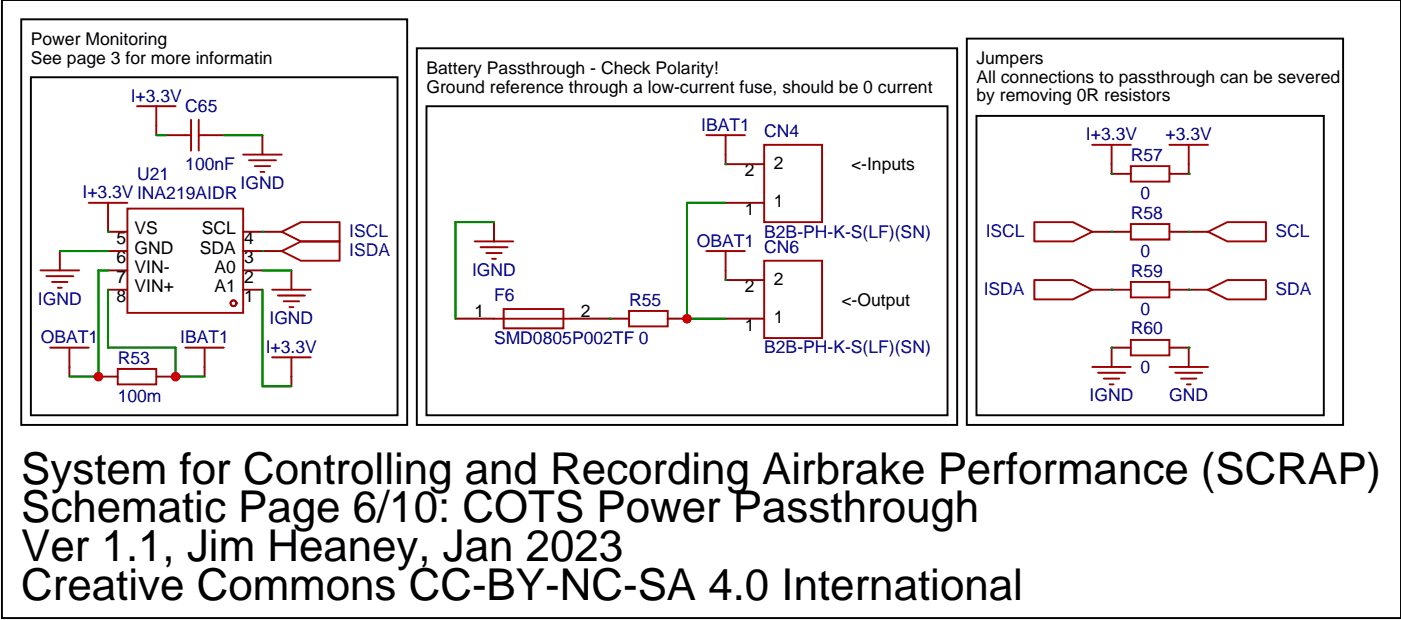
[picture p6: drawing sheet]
<svg xmlns="http://www.w3.org/2000/svg" width="256mm" height="113mm" viewBox="0 0 256 113" stroke-linecap="round" stroke-linejoin="round" font-family="sans-serif">
<defs><g id="words">
<g font-size="8">
<text x="3.9" y="88.4">System for Controlling and Recording Airbrake Performance (SCRAP)</text>
<text x="3.9" y="95.4">Schematic Page 6/10: COTS Power Passthrough</text>
<text x="3.9" y="102.5">Ver 1.1, Jim Heaney, Jan 2023</text>
<text x="3.9" y="109.5">Creative Commons CC-BY-NC-SA 4.0 International</text>
</g>
<g font-size="3.2">
<text x="5.6" y="8.2">Power Monitoring</text>
<text x="5.6" y="11.7">See page 3 for more informatin</text>
<text x="178.5" y="11.7">Jumpers</text>
<text x="78" y="13.5">Battery Passthrough - Check Polarity!</text>
<text x="78" y="17">Ground reference through a low-current fuse, should be 0 current</text>
<text x="178.5" y="15.2">All connections to passthrough can be severed</text>
<text x="178.5" y="18.4">by removing 0R resistors</text>
<text x="136.2" y="32.2">2</text>
<text x="141.5" y="30.8">2</text>
<text x="155.6" y="31.1">&lt;-Inputs</text>
<text x="136.2" y="39.3">1</text>
<text x="141.5" y="37.9">1</text>
<text x="21.3" y="44.6">5</text>
<text x="24.6" y="42.8">VS</text>
<text x="24.6" y="46.3">GND</text>
<text x="36.6" y="46.3">SDA</text>
<text x="36.9" y="42.8">SCL</text>
<text x="44.6" y="44.6">4</text>
<text x="21.3" y="48.1">6</text>
<text x="21.3" y="51.6">7</text>
<text x="24.6" y="49.9">VIN-</text>
<text x="24.6" y="53.4">VIN+</text>
<text x="39.2" y="53.4">A1</text>
<text x="39.2" y="49.9">A0</text>
<text x="44.6" y="51.6">2</text>
<text x="44.6" y="48.1">3</text>
<text x="136.2" y="53.4">2</text>
<text x="141.5" y="52">2</text>
<text x="21.3" y="55.2">8</text>
<text x="44.6" y="55.2">1</text>
<text x="86.8" y="57.9">1</text>
<text x="106.2" y="57.9">2</text>
<text x="141.5" y="59">1</text>
<text x="153.8" y="55.8">&lt;-Output</text>
<text x="136.2" y="60.5">1</text>
</g>
<g font-size="3.2" fill="#000080">
<text x="23.9" y="18.6">I+3.3V</text>
<text x="33.9" y="20.5">C65</text>
<text x="128.2" y="23.9">IBAT1</text>
<text x="139.7" y="25.1">CN4</text>
<text x="198.5" y="25.7">I+3.3V</text>
<text x="206.7" y="29.3">R57</text>
<text x="213.1" y="25.7">+3.3V</text>
<text x="25" y="32.9">U21</text>
<text x="33.9" y="31.1">100nF</text>
<text x="44" y="34.5">IGND</text>
<text x="15.1" y="36.2">I+3.3V INA219AIDR</text>
<text x="206.7" y="39.9">R58</text>
<text x="208.5" y="36.4">0</text>
<text x="127.4" y="45.1">OBAT1</text>
<text x="139.7" y="43.4">B2B-PH-K-S(LF)(SN)</text>
<text x="139.7" y="46.2">CN6</text>
<text x="208.5" y="47">0</text>
<text x="86.3" y="50.4">IGND</text>
<text x="206.7" y="50.5">R59</text>
<text x="6.9" y="55.6">IGND</text>
<text x="49.3" y="59.2">IGND</text>
<text x="90.3" y="55.1">F6</text>
<text x="115" y="55.8">R55</text>
<text x="208.5" y="57.6">0</text>
<text x="7.4" y="62.7">OBAT1</text>
<text x="32.9" y="62.7">IBAT1</text>
<text x="48.6" y="64.5">I+3.3V</text>
<text x="90.3" y="62.8">SMD0805P002TF 0</text>
<text x="139.7" y="64.5">B2B-PH-K-S(LF)(SN)</text>
<text x="206.7" y="61.1">R60</text>
<text x="21.5" y="66.4">R53</text>
<text x="208.5" y="68.1">0</text>
<text x="21.5" y="73.4">100m</text>
<text x="199.2" y="73.3">IGND</text>
<text x="213.7" y="73.3">GND</text>
</g>
<g font-size="3.2" fill="#00f">
<text x="63.9" y="43.3">ISCL</text>
<text x="63.9" y="46.8">ISDA</text>
<text x="180.2" y="43.3">ISCL</text>
<text x="233.2" y="43.3">SCL</text>
<text x="179.8" y="53.9">ISDA</text>
<text x="233.2" y="53.9">SDA</text>
</g>
</g></defs>
<g fill="none" stroke="#a10000" stroke-width=".35">
<path d="M16.2 37h7.1M19.8 37v3.6M23.3 38.1h21.1v19h-21.1zM33.9 24.7h1M34.9 21.9v5.6M36.3 21.9v5.6M36.3 24.7h1.1M7.4 49.4h7.1M8.5 50.4h4.9M9.5 51.5h2.8M10.6 52.6h.7M21.5 67.4h7.1v2.8h-7.1z"/>
<circle cx="42.7" cy="55.4" r=".53"/>
</g>
<g fill="none" stroke="#870000" stroke-width=".35">
<path d="M30.3 24.7h3.6M37.4 24.7h3.5M10.9 45.9v3.5M19.8 52.9h3.5M19.8 49.4h3.5M19.8 45.9h3.5M19.8 40.6v1.7h3.5M44.4 52.9h3.6M44.4 49.4h3.6M44.4 45.9h3.6M44.4 42.3h3.6M18 68.8h3.5"/>
<path d="M28.6 68.8h3.5"/>
</g>
<path d="M10.9 45.9h8.9" fill="none" stroke="#008700" stroke-width=".35"/>
<circle cx="19.8" cy="42.3" r=".18" fill="#008700"/>
<path d="M51.5 42.3l3.5-1.7h7.1v3.5h-7.1z" fill="none" stroke="#a10000" stroke-width=".35"/>
<path d="M48 42.3h3.5" fill="none" stroke="#870000" stroke-width=".35"/>
<circle cx="48" cy="42.3" r=".18" fill="#008700"/>
<path d="M51.5 45.9l3.5-1.8h7.1v3.5h-7.1z" fill="none" stroke="#a10000" stroke-width=".35"/>
<path d="M48 45.9h3.5" fill="none" stroke="#870000" stroke-width=".35"/>
<circle cx="48" cy="45.9" r=".18" fill="#008700"/>
<g fill="none" stroke="#a10000" stroke-width=".35">
<path d="M25 19.4h7.1M28.6 19.4v3.5M44.4 28.2h7.1M45.5 29.3h4.9M46.6 30.3h2.8M47.6 31.4h.7M199.7 26.5h7M203.2 26.5v3.5M206.7 30.3h7.1v2.9h-7.1zM90.3 58.2h14.1M92.1 56.4h10.9v3.6h-10.9zM189.1 40.6h7l3.6 1.7-3.6 1.8h-7z"/>
<path d="M189.1 51.2h7l3.6 1.7-3.6 1.8h-7zM206.7 40.9h7.1v2.8h-7.1zM206.7 51.5h7.1v2.8h-7.1zM199.7 67h7M200.7 68.1h5M201.8 69.1h2.8M202.8 70.2h.8M206.7 62.1h7.1v2.8h-7.1zM213.8 67h7M214.8 68.1h5M215.9 69.1h2.8M217 70.2h.7"/>
</g>
<path d="M28.6 22.9v1.8M48 24.7v3.5M203.2 30v1.8h3.5M213.8 31.8h3.5M83.3 58.2h7M104.4 58.2h7.1M199.7 42.3h7M199.7 52.9h7M213.8 42.3h3.5M213.8 52.9h3.5M206.7 63.5h-3.5v3.5M213.8 63.5h3.5v3.5" fill="none" stroke="#870000" stroke-width=".35"/>
<path d="M28.6 24.7h1.7M40.9 24.7h7.1" fill="none" stroke="#008700" stroke-width=".35"/>
<path d="M5.6 14.1h67.1v61.7h-67.1z" fill="none" stroke="#000" stroke-width=".35"/>
<g fill="#008700">
<circle cx="217.3" cy="63.5" r=".18"/>
<circle cx="203.2" cy="63.5" r=".18"/>
<circle cx="203.2" cy="31.7" r=".18"/>
</g>
<path d="M213.8 26.5h7M217.3 26.5v3.5" fill="none" stroke="#a10000" stroke-width=".35"/>
<path d="M217.3 30v1.8" fill="none" stroke="#870000" stroke-width=".35"/>
<g fill="#008700">
<circle cx="217.3" cy="31.7" r=".18"/>
<circle cx="203.2" cy="42.3" r=".18"/>
<circle cx="203.2" cy="52.9" r=".18"/>
</g>
<path d="M220.8 42.3l3.6-1.7h7v3.5h-7zM220.8 52.9l3.6-1.7h7v3.5h-7z" fill="none" stroke="#a10000" stroke-width=".35"/>
<path d="M217.3 42.3h3.5M217.3 52.9h3.5" fill="none" stroke="#870000" stroke-width=".35"/>
<g fill="#008700">
<circle cx="217.3" cy="42.3" r=".18"/>
<circle cx="217.3" cy="52.9" r=".18"/>
</g>
<path d="M129.1 24.7h7.1M132.6 24.7v3.5M139.7 26.5h10.6v14.1h-10.6zM115 56.8h7.1v2.8h-7.1zM139.7 47.6h10.6v14.1h-10.6z" fill="none" stroke="#a10000" stroke-width=".35"/>
<path d="M132.6 37h7.1M132.6 28.2v1.8h7.1M111.5 58.2h3.5M122.1 58.2h3.5M132.6 58.2h7.1M132.6 51.2h7.1" fill="none" stroke="#870000" stroke-width=".35"/>
<circle cx="132.6" cy="30" r=".18" fill="#008700"/>
<path d="M129.1 45.9h7.1M132.6 45.9v3.5" fill="none" stroke="#a10000" stroke-width=".35"/>
<path d="M132.6 49.4v1.8" fill="none" stroke="#870000" stroke-width=".35"/>
<circle cx="132.6" cy="51.2" r=".18" fill="#008700"/>
<path d="M132.6 37h-7v21.2h7" fill="none" stroke="#008700" stroke-width=".35"/>
<circle cx="111.5" cy="58.2" r=".18" fill="#008700"/>
<path d="M.4 0h255.7v112.9h-255.7zM3.9 3.5h70.5v74.1h-70.5zM76.2 8.8h98.8v68.8h-98.8zM78 19.4h95.2v56.4h-95.2zM176.7 7.1h68.8v70.5h-68.8zM178.5 21.2h63.5v54.6h-63.5z" fill="none" stroke="#000" stroke-width=".35"/>
<g fill="none" stroke="#a10000" stroke-width=".35">
<path d="M49.7 52.9h7.1M50.8 54h4.9M51.9 55h2.8M52.9 56.1h.7M86.8 44.1h7M87.8 45.2h5M88.9 46.2h2.8M90 47.3h.7M9.2 63.5h7M12.7 63.5v3.5M33.9 63.5h7M37.4 63.5v3.5"/>
<path d="M49.7 65.3h7.1M53.3 65.3v3.5"/>
</g>
<path d="M53.3 49.4v3.5M90.3 40.6v3.5M12.7 67v1.8M37.4 67v1.8M53.3 68.8v1.8" fill="none" stroke="#870000" stroke-width=".35"/>
<path d="M19.8 49.4h-1.8v19.4h-5.3M19.8 52.9v10.6h12.3v5.3h5.3M48 49.4h5.3M48 52.9v17.7h5.3M90.3 40.6h-7v17.6" fill="none" stroke="#008700" stroke-width=".35"/>
<g fill="#c00">
<circle cx="125.6" cy="58.2" r=".88"/>
<circle cx="18" cy="68.8" r=".88"/>
<circle cx="32.1" cy="68.8" r=".88"/>
</g>
<use href="#words"/>
</svg>
